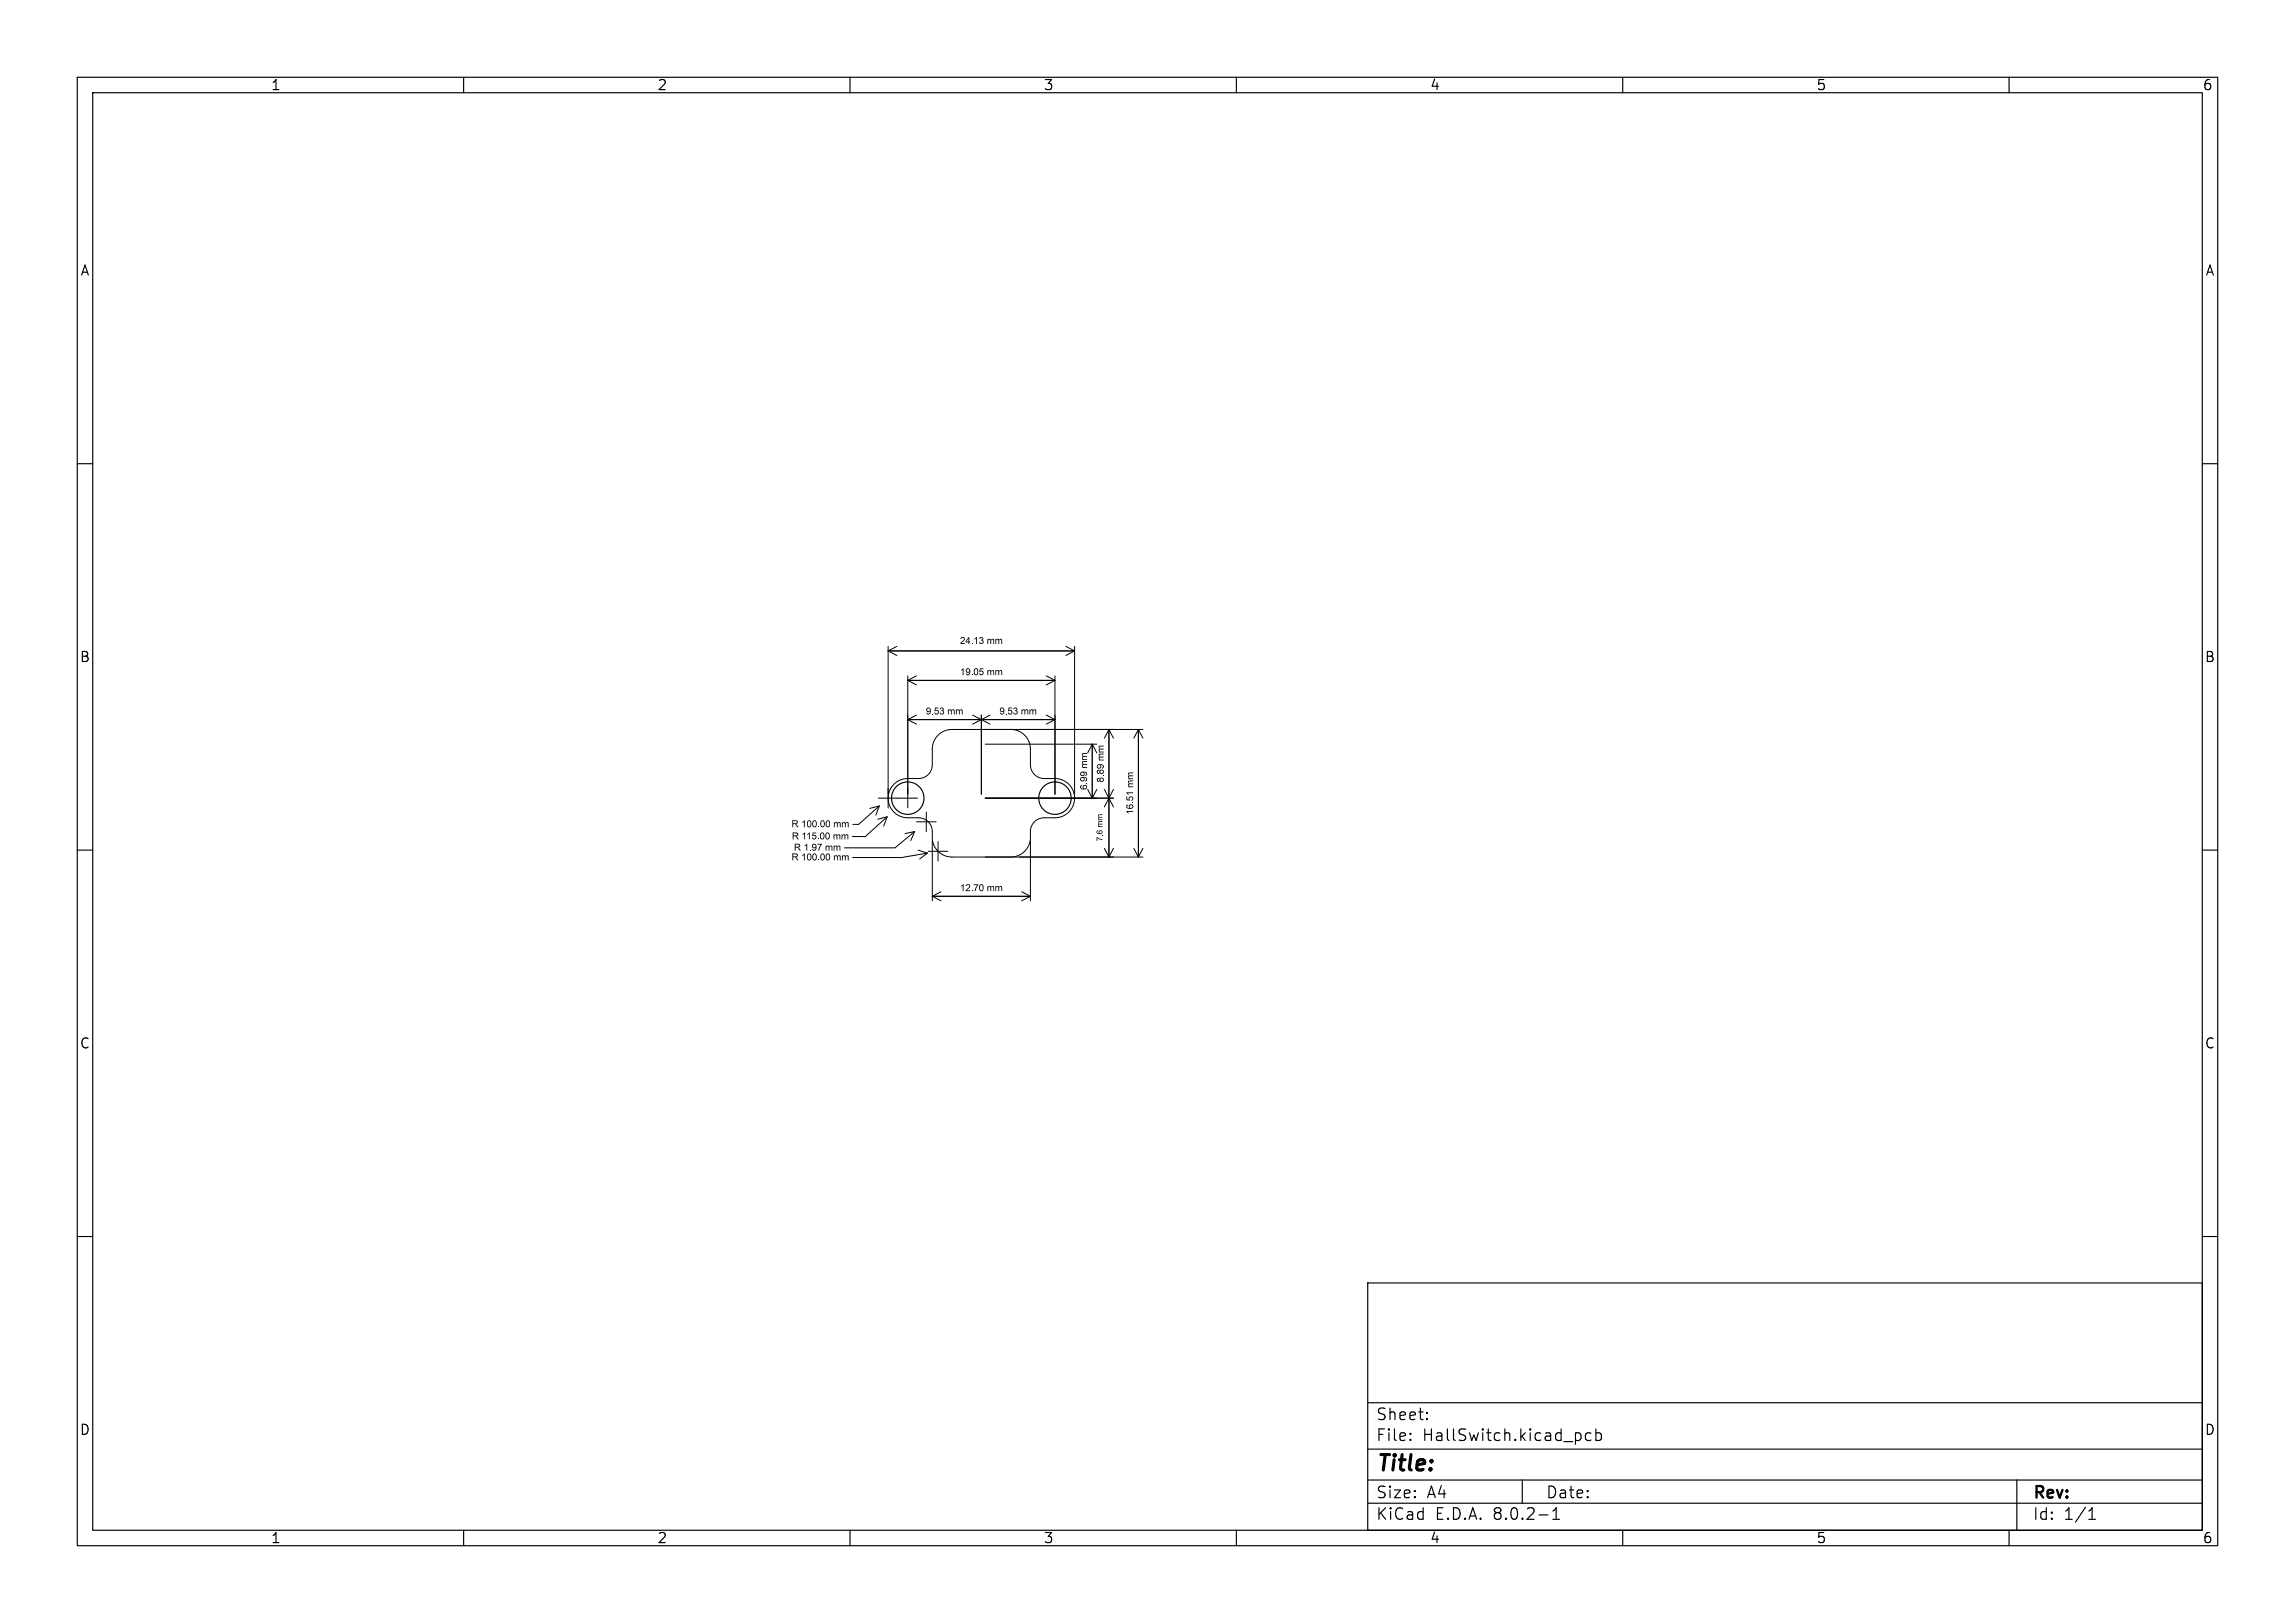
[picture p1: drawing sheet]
<svg xmlns="http://www.w3.org/2000/svg" width="297mm" height="210mm" viewBox="0 0 297 210" stroke-linecap="round" stroke-linejoin="round" font-family="sans-serif">
<defs><g id="words">
<text font-size="2.8" x="178" y="190.9">Title:</text>
<g font-size="2.1">
<text x="178" y="184">Sheet:</text>
<text x="178" y="186.7">File:</text>
<text x="184.1" y="186.7">HallSwitch.kicad_pcb</text>
<text x="178" y="196.9">KiCad</text>
<text x="178" y="194.1">Size:</text>
<text x="184.7" y="194.1">A4</text>
<text x="185.7" y="196.9">E.D.A.</text>
<text x="193.3" y="196.9">8.0.2-1</text>
<text x="200" y="194.1">Date:</text>
<text x="263" y="194.3">Rev:</text>
<text x="263" y="196.9">Id:</text>
<text x="267.1" y="196.9">1/1</text>
</g>
<g font-size="1.8">
<text x="35" y="11.9">1</text>
<text x="85" y="11.9">2</text>
<text x="135" y="11.9">3</text>
<text x="185" y="11.9">4</text>
<text x="235" y="11.9">5</text>
<text x="285" y="11.9">6</text>
<text x="10.3" y="35.9">A</text>
<text x="285.4" y="35.9">A</text>
<text x="10.3" y="85.9">B</text>
<text x="285.3" y="85.9">B</text>
<text x="10.3" y="135.9">C</text>
<text x="285.3" y="135.9">C</text>
<text x="10.3" y="185.9">D</text>
<text x="285.3" y="185.9">D</text>
<text x="35" y="199.9">1</text>
<text x="85" y="199.9">2</text>
<text x="135" y="199.9">3</text>
<text x="185" y="199.9">4</text>
<text x="235" y="199.9">5</text>
<text x="285" y="199.9">6</text>
</g>
<g font-size="1.2">
<text x="124.2" y="83.7">24.13 mm</text>
<text x="124.2" y="87.7">19.05 mm</text>
<text x="119.8" y="92.8">9.53 mm</text>
<text x="129.3" y="92.8">9.53 mm</text>
<text x="143.2" y="101.3" transform="rotate(-90 143.2 101.3)">8.89 mm</text>
<text x="102.4" y="107.4">R 100.00 mm</text>
<text x="141" y="102.2" transform="rotate(-90 141 102.2)">6.99 mm</text>
<text x="147" y="105.4" transform="rotate(-90 147 105.4)">16.51 mm</text>
<text x="102.4" y="111.7">R 100.00 mm</text>
<text x="102.5" y="108.9">R 115.00 mm</text>
<text x="102.7" y="110.4">R 1.97 mm</text>
<text x="124.2" y="115.6">12.70 mm</text>
</g>
<text font-size="1.1" x="143" y="108.9" transform="rotate(-90 143 108.9)">7.6 mm</text>
</g></defs>
<g fill="none" stroke="#000" stroke-width=".15">
<path d="M10 10h277v190h-277zM12 12h273v186h-273zM60 10v2M110 10v2M160 10v2M210 10v2M260 10v2M10 60h2M285 60h2M10 110h2M285 110h2M10 160h2"/>
<path d="M285 160h2M177 166h108v32h-108zM60 198v2M110 198v2M160 198v2M177 194.5h108M177 191.5h108M177 187.5h108M177 181.5h108M182.5 186.3h.1l-.1 .1M182.5 186.3v.1M182.5 185.5v.1"/>
<path d="M182.5 185.5h.1l-.1 .1M184.7 183.6v.1M184.7 183.6h-.1l.1 .1M184.7 182.8v.1M184.7 182.8h-.1l.1 .1M197 191.5v3M199.2 196h1.1M201 196.6h.8M201 195.5l.4-.4v1.5M204.5 185.5l.1 .2v.4l-.1 .2M205.9 185.5l-.4-.1-.3 .3v.4l.1 .2 .2 .1 .4-.1M206.5 185.5l.5-.1 .2 .3v.4l-.1 .2-.1 .1-.5-.1"/>
<path d="M206.5 184.9v1.5M210 198v2M260 198v2M261 191.5v6.5M270.3 196.6h.9M270.3 195.5l.4-.4v1.5"/>
<circle cx="117.5" cy="103.3" r="2.1"/>
<circle cx="136.5" cy="103.3" r="2.1"/>
</g>
<g fill="none" stroke="#000" stroke-width=".13">
<path d="M114.9 83.6v20.9M114.9 84.2h24.2M114.9 84.2l1.2 .6M116.1 83.6l-1.2 .6M117.5 87.4v17.1M117.5 88h19M117.5 88l1.1 .6M117.5 93.1h19M117.5 93.1l1.1 .6M118.6 87.4l-1.1 .6M118.6 92.5l-1.1 .6M125.9 92.5l2.2 1.2"/>
<path d="M127 92.5v10.3M127.5 96.3h14.4M128.1 92.5l-2.2 1.2M130.8 94.4a2.54 2.54 0 0 1 2.5 2.5v2.1a1.78 1.78 0 0 0 1.8 1.7h1.4a2.54 2.54 0 0 1 2.6 2.6 2.54 2.54 0 0 1-2.6 2.5h-1.4a1.78 1.78 0 0 0-1.8 1.8v.8a2.54 2.54 0 0 1-2.5 2.5M135.4 87.4l1.1 .6M135.4 92.5l1.1 .6M136.5 87.4v15.4M136.5 88l-1.1 .6M136.5 93.1l-1.1 .6M137.9 83.6l1.2 .6M139.1 83.6v19.2M139.1 84.2l-1.2 .6"/>
<path d="M141.4 96.3v7M141.4 96.3l.5 1.1M141.4 96.3l-.6 1.1M143.5 94.4v16.5M143.5 94.4l.6 1.1M143.5 94.4l-.6 1.1M147.3 94.4v16.5M147.3 94.4l.6 1.1M147.3 94.4l-.6 1.1M147.9 94.4h-24.7a2.54 2.54 0 0 0-2.6 2.5v2.1a1.78 1.78 0 0 1-1.7 1.7h-1.4a2.54 2.54 0 0 0-2.6 2.6 2.54 2.54 0 0 0 2.6 2.5h1.4a1.78 1.78 0 0 1 1.7 1.8v.8a2.54 2.54 0 0 0 2.6 2.5h24.7M113.7 103.3h5M113.8 104.3l-2.7 2.4h-.7"/>
<path d="M113.8 104.3l-.5 1.2M113.8 104.3l-1.2 .3M114.8 105.7l-2.8 2.5h-1.7M114.8 105.7l-.4 1.2M114.8 105.7l-1.2 .3M118.4 107.6l-2.6 2.1h-6.5M118.4 107.6l-.5 1.2M118.4 107.6l-1.3 .3M118.6 106.3h2.5M118.8 110l1.2 .4M119.9 105.1v2.5M120 110.4l-3.3 .6h-6.3"/>
<path d="M120 110.4l-1 .8M120.1 110.2h2.6M120.6 108.8v7.8M120.6 116h12.7M120.6 116l1.2 .6M121.4 108.9v2.5M121.8 115.4l-1.2 .6M127.5 103.3h16.6M132.2 115.4l1.1 .6M133.3 108.8v7.8M133.3 116l-1.1 .6M140.8 102.1l.6 1.2"/>
<path d="M141.9 102.1l-.5 1.2M142.9 102.1l1.2 2.3M142.9 109.8l.6 1.1M144.1 102.1l-1.2 2.3M144.1 109.8l-.6 1.1M146.7 109.8l.6 1.1M147.9 109.8l-.6 1.1"/>
</g>
<use href="#words"/>
</svg>
